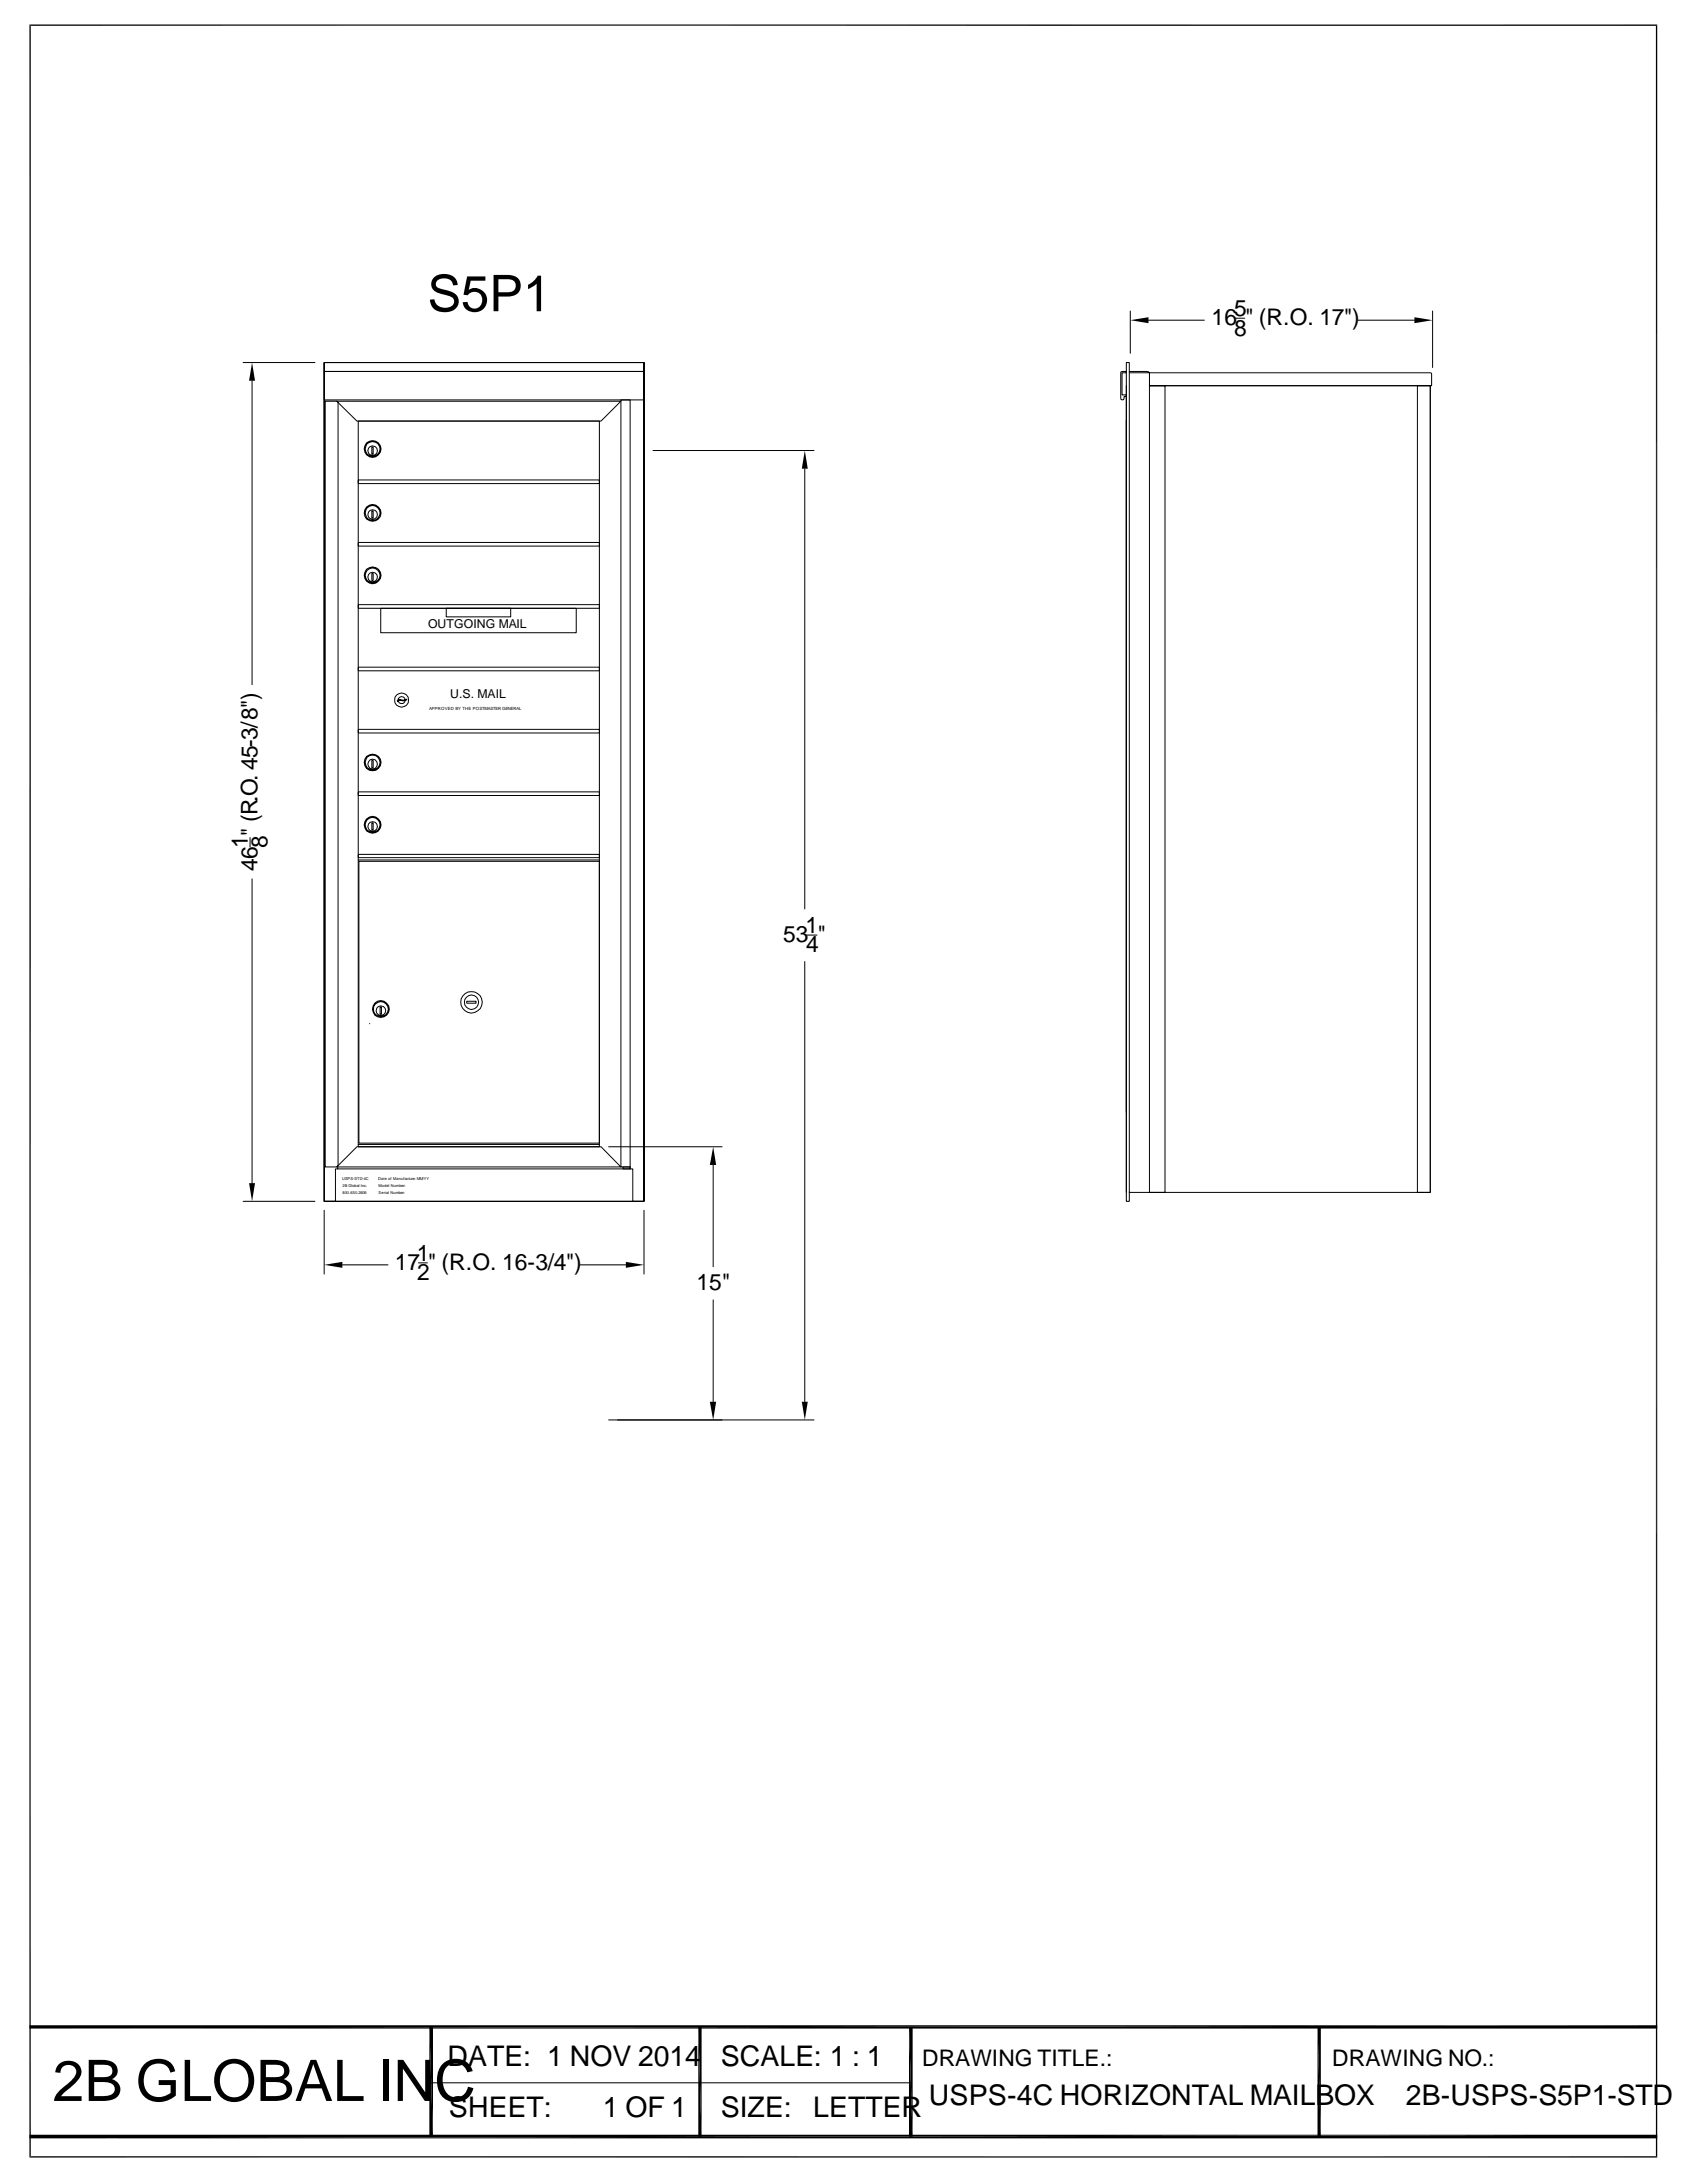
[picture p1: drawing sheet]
<svg xmlns="http://www.w3.org/2000/svg" width="216mm" height="279mm" viewBox="0 0 216 279" stroke-linecap="round" stroke-linejoin="round" font-family="sans-serif">
<defs><g id="words">
<text font-size="7.3" x="6.7" y="268.9">2B GLOBAL INC</text>
<text font-size="6.5" x="54.7" y="39.8">S5P1</text>
<g font-size="3.6">
<text x="57.3" y="264.4">DATE: 1 NOV 2014</text>
<text x="92.2" y="264.4">SCALE: 1 : 1</text>
<text x="118.9" y="269.4">USPS-4C HORIZONTAL MAILBOX</text>
<text x="179.9" y="269.4">2B-USPS-S5P1-STD</text>
<text x="57.4" y="271">SHEET:</text>
<text x="77.2" y="271">1 OF 1</text>
<text x="92.2" y="271">SIZE:</text>
<text x="104.1" y="270.9">LETTER</text>
</g>
<g font-size="2.9">
<text x="155.1" y="41.7">16 &quot; (R.O. 17&quot;)</text>
<text x="157.9" y="40.4">5</text>
<text x="157.9" y="43">8</text>
<text x="31.7" y="108.6" transform="rotate(-90 31.7 108.6)">1</text>
<text x="32.9" y="111.4" transform="rotate(-90 32.9 111.4)">46 &quot; (R.O. 45-3/8&quot;)</text>
<text x="34.2" y="108.5" transform="rotate(-90 34.2 108.5)">8</text>
<text x="103.1" y="119.4">1</text>
<text x="100.2" y="120.6">53 &quot;</text>
<text x="103.2" y="121.9">4</text>
<text x="53.3" y="161.3">1</text>
<text x="50.5" y="162.6">17 &quot; (R.O. 16-3/4&quot;)</text>
<text x="53.4" y="163.8">2</text>
<text x="89.2" y="165.1">15&quot;</text>
<text x="118" y="264.4">DRAWING TITLE.:</text>
<text x="170.5" y="264.4">DRAWING NO.:</text>
</g>
<g font-size="1.6">
<text x="54.8" y="80.4">OUTGOING MAIL</text>
<text x="57.6" y="89.3">U.S. MAIL</text>
</g>
<g font-size=".5">
<text x="54.9" y="90.9">APPROVED BY THE POSTMASTER GENERAL</text>
<text x="43.8" y="151">USPS-STD-4C</text>
<text x="43.8" y="151.9">2B Global Inc.</text>
<text x="43.8" y="152.8">800.650.2606</text>
<text x="48.4" y="151">Date of Manufacture: MM/YY</text>
<text x="48.4" y="151.9">Model Number:</text>
<text x="48.4" y="152.8">Serial Number:</text>
</g>
</g></defs>
<g fill="none" stroke="#000" stroke-width=".13">
<path d="M144.7 39.8v5.4M183.3 39.8v7.2M31.1 46.4h9.2M32.3 48.7v38.9M41.5 46.4h40.9v107.4h-40.9v-107.4h40.9v107.4h-40.9zM41.5 46.4h40.9v1.1h-40.9zM41.5 47.5h40.9v3.7h-40.9zM41.6 51.4h1.5l.2 .1v97.6l-.2 .3h-1.5zM43.1 51.4h36.4l-2.6 2.5h-31.2zM45.8 53.9h30.9v92.9h-30.9zM47.6 57.2h.2v.9h-.2zM79.5 51.2h1.1v98.2h-1.1z"/>
<path d="M82.4 46.4v107.4h-1.4v-4.2h-.4M83.6 57.7h20.6M103 60v56.3M143.5 47.6l.6-.1v.2h-.5v2.8h.5v.3h-.2l-.1 .3-.2 .1-.1-.1-.1-.1zM144.1 46.4h.4v107.4h-.4zM144.1 49.4v103.2M144.5 47.5l2.5 .1 .1 .1v1.7h36.1v-1.6l-.2-.1h-38.5M147 41h7.1M147.1 49.4h2v103.2h-2zM147.1 49.4h35.9v103.2h-38.5M158 40.7h1.3M173.8 41h7.2"/>
<path d="M181.4 49.4h1.6v103.2h-1.6zM45.8 61.4h30.9v.5h-30.9zM45.8 69.4h30.9v.5h-30.9zM45.8 77.4h30.9v.5h-30.9zM47.6 65.4h.2v.9h-.2zM47.6 73.4h.2v.9h-.2zM48.7 77.9h25v3.1h-25zM57.1 77.9h8.3v1.1h-8.3zM45.8 93.3h30.9v.5h-30.9zM45.8 85.4h30.9v.5h-30.9zM47.6 97.3h.2v1h-.2zM50.8 89.7l.4-.2 .4 .1 .4-.1 .1 .1-.5 .1-.4-.1-.3 .2z"/>
<path d="M51.9 89.5a.47 .47 0 0 0-.5-.3 .47 .47 0 0 0-.5 .4M51.9 89.7l-.1 .2a.46 .46 0 0 1-.8-.1M32 107.2v1.2M32.3 112.5v38.9M45.8 109.4h30.9v.4h-30.9zM45.8 101.3h30.9v.5h-30.9zM45.8 110.1h30.9M45.9 110.2h30.8v36.1h-30.8zM47.6 105.3h.2v.9h-.2zM103.2 119.7h1.4M47.3 131h.1M48.6 128.9h.2v.9h-.2z"/>
<path d="M59.7 128.2h1.2v.2h-1.2zM103 123.1v56.3M31.1 153.8h9.2M41.5 154.9v8.2M43.1 149.4l2.6-2.6h31.2l2.6 2.6zM43.2 149.4v.2h-.3v4.2h-1.4M45.8 146.5h30.9M77.9 146.8h14.5M79.7 149.4h.9v.2h-.9zM80.6 149.4v.2h-37.4M82.4 154.9v8.2M91.3 149.1v13"/>
<path d="M43.8 161.9h5.9M53.6 161.6h1.1M74.2 161.9h5.9M91.3 166.4v13M77.9 181.7h26.3M55.2 266.6h61.3"/>
<circle cx="47.7" cy="57.7" r=".62"/>
<circle cx="47.7" cy="57.5" r="1.08"/>
<circle cx="47.7" cy="57.5" r=".95"/>
<circle cx="47.7" cy="65.7" r="1.09"/>
<circle cx="47.7" cy="65.7" r=".96"/>
<circle cx="47.7" cy="65.9" r=".62"/>
<circle cx="47.7" cy="73.9" r=".62"/>
<circle cx="47.7" cy="73.6" r="1.08"/>
<circle cx="47.7" cy="73.7" r=".95"/>
<circle cx="47.7" cy="97.8" r=".63"/>
<circle cx="47.7" cy="97.6" r=".96"/>
<circle cx="47.7" cy="97.6" r="1.08"/>
<circle cx="51.4" cy="89.6" r=".9"/>
<circle cx="47.7" cy="105.6" r="1.09"/>
<circle cx="47.7" cy="105.6" r=".96"/>
<circle cx="47.7" cy="105.8" r=".62"/>
<circle cx="48.7" cy="129.2" r="1.09"/>
<circle cx="48.7" cy="129.2" r=".96"/>
<circle cx="48.7" cy="129.4" r=".62"/>
<circle cx="60.3" cy="128.3" r=".91"/>
<circle cx="60.3" cy="128.3" r="1.38"/>
</g>
<g fill="#000">
<path d="M32.3 46.4l.3 2.3h-.7zM103 57.7l.4 2.3h-.8zM144.7 41l2.3-.4v.8zM181 40.6l2.3 .4-2.3 .4zM31.9 151.4h.7l-.3 2.4zM91.3 146.8l.4 2.3h-.9zM41.5 161.9l2.3-.4v.8zM80.1 161.5l2.3 .4-2.3 .4zM90.8 179.4h.9l-.4 2.3zM102.6 179.4h.8l-.4 2.3zM54.9 259.4l.5 14.1h-.5zM54.9 259.4h.5v14.1z"/>
<path d="M116.3 259.4l.5 14.1h-.5zM116.3 259.4h.5v14.1zM3.8 273.2h208.3l-208.3 .5zM3.8 273.7l208.3-.5v.5z"/>
</g>
<path d="M3.8 3.2h208.3M3.9 3.1v273M212 3.1v273M3.8 276.1h208.3" fill="none" stroke="#000" stroke-width=".17"/>
<path d="M3.8 259.4h208.3M89.6 259.4v14.1M168.8 259.4v14.1" fill="none" stroke="#000" stroke-width=".42"/>
<use href="#words"/>
</svg>
